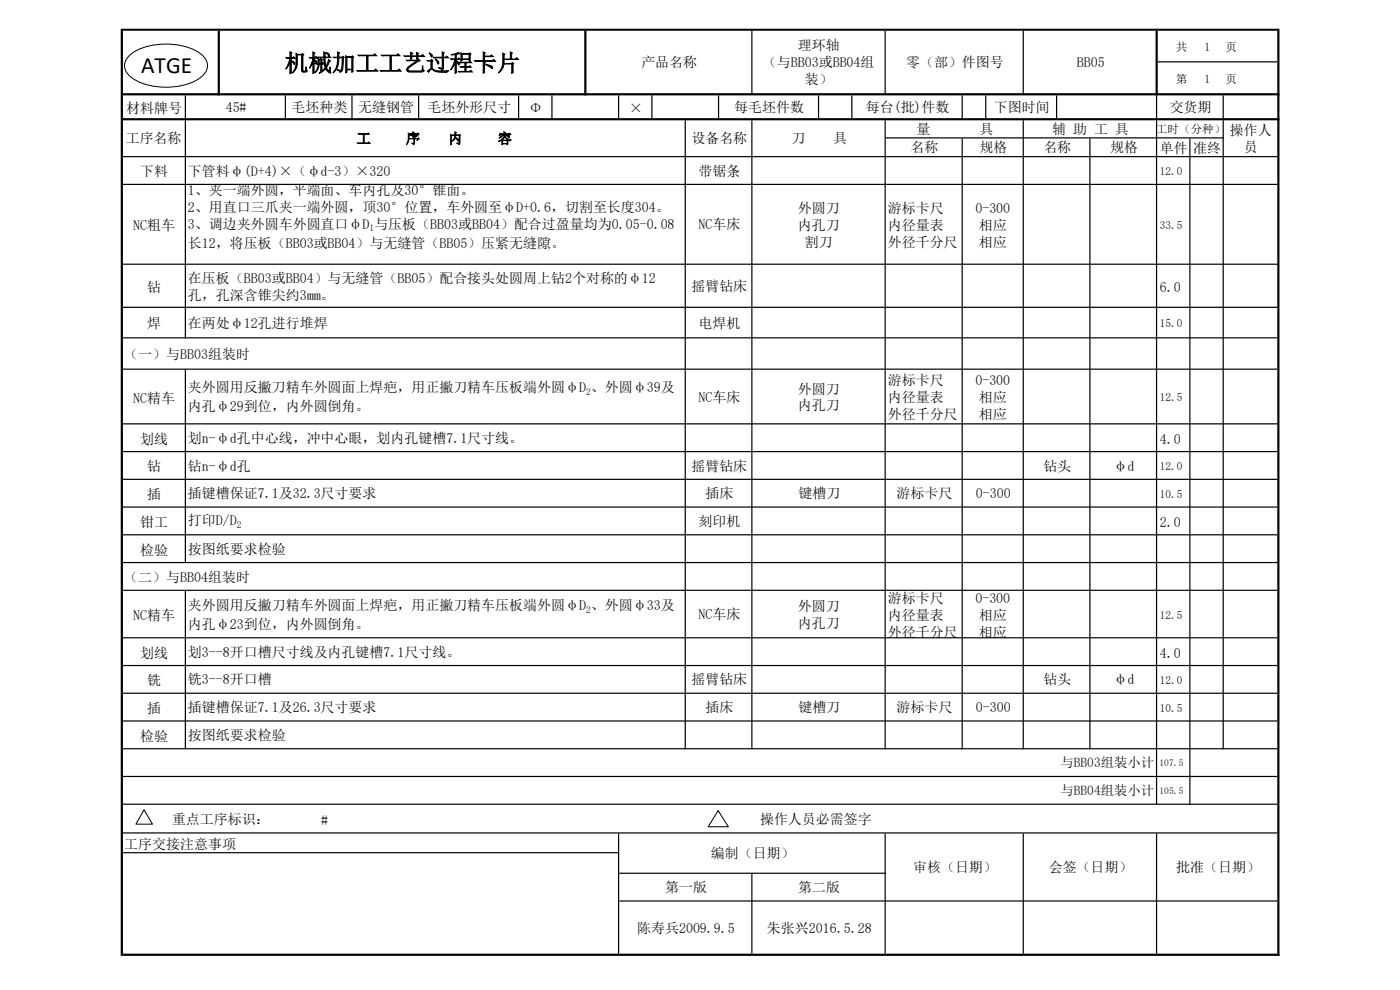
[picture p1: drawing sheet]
<svg xmlns="http://www.w3.org/2000/svg" width="297mm" height="210mm" viewBox="0 0 297 210" stroke-linecap="round" stroke-linejoin="round" font-family="sans-serif">
<defs><g id="words">
<text font-size="5" x="60.5" y="15.1">机械加工工艺过程卡片</text>
<text font-size="4.9" x="30" y="15.6">ATGE</text>
<g font-size="3">
<text x="169.2" y="10.7">理环轴</text>
<text x="136.1" y="14.2">产品名称</text>
<text x="161.8" y="14.3">（与BB03或BB04组</text>
<text x="170.7" y="17.9">装）</text>
<text x="192.2" y="14.2">零（部）件图号</text>
<text x="228.4" y="14.3">BB05</text>
<text x="26.8" y="23.9">材料牌号</text>
<text x="47.9" y="23.8">45#</text>
<text x="61.8" y="23.7">毛坯种类</text>
<text x="76" y="23.7">无缝钢管</text>
<text x="90.7" y="23.7">毛坯外形尺寸</text>
<text x="112.2" y="23.9">Φ</text>
<text x="133.4" y="23.9">×</text>
<text x="155.8" y="23.7">每毛坯件数</text>
<text x="183.7" y="23.7">每台(批)件数</text>
<text x="210.9" y="23.7">下图时间</text>
<text x="248.2" y="23.7">交货期</text>
<text x="194.4" y="28.4">量</text>
<text x="207.8" y="28.4">具</text>
<text x="223.2" y="28.4">辅 助 工 具</text>
<text x="260.9" y="28.6">操作人</text>
<text x="26.7" y="30.4">工序名称</text>
<text x="75.7" y="30.4">工</text>
<text x="86.2" y="30.4">序</text>
<text x="95.1" y="30.4">内</text>
<text x="105.6" y="30.4">容</text>
<text x="146.7" y="30.4">设备名称</text>
<text x="167.9" y="30.4">刀</text>
<text x="176.8" y="30.4">具</text>
<text x="193.2" y="32.3">名称</text>
<text x="207.8" y="32.3">规格</text>
<text x="221.3" y="32.3">名称</text>
<text x="235.5" y="32.3">规格</text>
<text x="246.1" y="32.5">单件 准终</text>
<text x="263.9" y="32.2">员</text>
<text x="29.8" y="37.4">下料</text>
<text x="39.9" y="37.3">下管料φ(D+4)×（φd-3）×320</text>
<text x="39.9" y="41.3">1、夹一端外圆，平端面、车内孔及30°锥面。</text>
<text x="148.2" y="37.3">带锯条</text>
<text x="39.9" y="44.9">2、用直口三爪夹一端外圆，顶30°位置，车外圆至φD+0.6，切割至长度304。</text>
<text x="169.2" y="45.1">外圆刀</text>
<text x="188.3" y="45.1">游标卡尺</text>
<text x="206.9" y="45.1">0-300</text>
<text x="28.3" y="48.9">NC粗车</text>
<text x="39.9" y="48.5">3、调边夹外圆车外圆直口φD 与压板（BB03或BB04）配合过盈量均为0.05-0.08</text>
<text x="39.9" y="52.6">长12，将压板（BB03或BB04）与无缝管（BB05）压紧无缝隙。</text>
<text x="148.2" y="48.7">NC车床</text>
<text x="169.2" y="48.7">内孔刀</text>
<text x="170.7" y="52.3">割刀</text>
<text x="188.3" y="48.7">内径量表</text>
<text x="188.3" y="52.3">外径千分尺</text>
<text x="207.7" y="48.7">相应</text>
<text x="207.7" y="52.3">相应</text>
<text x="39.9" y="60">在压板（BB03或BB04）与无缝管（BB05）配合接头处圆周上钻2个对称的φ12</text>
<text x="31.2" y="61.9">钻</text>
<text x="39.9" y="63.6">孔，孔深含锥尖约3mm。</text>
<text x="146.7" y="61.7">摇臂钻床</text>
<text x="246.1" y="61.9">6.0</text>
<text x="31.2" y="69.7">焊</text>
<text x="39.9" y="69.6">在两处φ12孔进行堆焊</text>
<text x="148.2" y="69.5">电焊机</text>
<text x="26.4" y="76.1">（一）与BB03组装时</text>
<text x="39.9" y="83.2">夹外圆用反撇刀精车外圆面上焊疤，用正撇刀精车压板端外圆φD 、外圆φ39及</text>
<text x="169.2" y="83.5">外圆刀</text>
<text x="188.3" y="81.7">游标卡尺</text>
<text x="206.9" y="81.7">0-300</text>
<text x="28.3" y="85.4">NC精车</text>
<text x="39.9" y="87.3">内孔φ29到位，内外圆倒角。</text>
<text x="148.2" y="85.2">NC车床</text>
<text x="169.2" y="87.1">内孔刀</text>
<text x="188.3" y="85.3">内径量表</text>
<text x="188.3" y="88.9">外径千分尺</text>
<text x="207.7" y="85.3">相应</text>
<text x="207.7" y="88.9">相应</text>
<text x="29.8" y="94.1">划线</text>
<text x="39.9" y="93.9">划n-φd孔中心线，冲中心眼，划内孔键槽7.1尺寸线。</text>
<text x="246.1" y="94.1">4.0</text>
<text x="31.2" y="100">钻</text>
<text x="39.9" y="99.8">钻n-φd孔</text>
<text x="146.7" y="99.8">摇臂钻床</text>
<text x="221.4" y="99.8">钻头</text>
<text x="236.2" y="99.8">φd</text>
<text x="31.2" y="105.9">插</text>
<text x="39.9" y="105.7">插键槽保证7.1及32.3尺寸要求</text>
<text x="149.6" y="105.7">插床</text>
<text x="169.4" y="105.7">键槽刀</text>
<text x="190.2" y="105.7">游标卡尺</text>
<text x="207" y="105.7">0-300</text>
<text x="29.8" y="111.8">钳工</text>
<text x="39.9" y="111.4">打印D/D</text>
<text x="148.2" y="111.6">刻印机</text>
<text x="246.1" y="111.8">2.0</text>
<text x="29.8" y="117.6">检验</text>
<text x="39.9" y="117.5">按图纸要求检验</text>
<text x="26.4" y="123.4">（二）与BB04组装时</text>
<text x="28.3" y="131.5">NC精车</text>
<text x="39.9" y="129.4">夹外圆用反撇刀精车外圆面上焊疤，用正撇刀精车压板端外圆φD 、外圆φ33及</text>
<text x="148.2" y="131.4">NC车床</text>
<text x="169.2" y="129.6">外圆刀</text>
<text x="188.3" y="127.8">游标卡尺</text>
<text x="188.3" y="131.4">内径量表</text>
<text x="206.9" y="127.8">0-300</text>
<text x="207.7" y="131.4">相应</text>
<text x="39.9" y="133.4">内孔φ23到位，内外圆倒角。</text>
<text x="169.2" y="133.2">内孔刀</text>
<text x="188.3" y="135">外径千分尺</text>
<text x="207.7" y="135">相应</text>
<text x="29.8" y="139.5">划线</text>
<text x="39.9" y="139.3">划3--8开口槽尺寸线及内孔键槽7.1尺寸线。</text>
<text x="246.1" y="139.5">4.0</text>
<text x="31.2" y="145.4">铣</text>
<text x="39.9" y="145.2">铣3--8开口槽</text>
<text x="146.7" y="145.2">摇臂钻床</text>
<text x="221.4" y="145.2">钻头</text>
<text x="236.2" y="145.2">φd</text>
<text x="31.2" y="151.3">插</text>
<text x="39.9" y="151.1">插键槽保证7.1及26.3尺寸要求</text>
<text x="149.6" y="151.1">插床</text>
<text x="169.4" y="151.1">键槽刀</text>
<text x="190.2" y="151.1">游标卡尺</text>
<text x="207" y="151.1">0-300</text>
<text x="29.8" y="157.1">检验</text>
<text x="39.9" y="157">按图纸要求检验</text>
<text x="36.5" y="174.8">重点工序标识：</text>
<text x="68.2" y="174.9">#</text>
<text x="161.2" y="174.8">操作人员必需签字</text>
<text x="26.4" y="180">工序交接注意事项</text>
<text x="150.8" y="182.1">编制（日期）</text>
<text x="193.7" y="185">审核（日期）</text>
<text x="222.5" y="185">会签（日期）</text>
<text x="249.5" y="185">批准（日期）</text>
<text x="141.1" y="189.3">第一版</text>
<text x="169.4" y="189.3">第二版</text>
<text x="135.2" y="198">陈寿兵2009.9.5</text>
<text x="162.7" y="198">朱张兴2016.5.28</text>
</g>
<g font-size="2.8">
<text x="225" y="162.8">与BB03组装小计</text>
<text x="225" y="168.7">与BB04组装小计</text>
</g>
<g font-size="2.5">
<text x="249.5" y="10.8">共</text>
<text x="255.5" y="10.8">1</text>
<text x="260" y="10.8">页</text>
<text x="249.5" y="17.6">第</text>
<text x="255.5" y="17.6">1</text>
<text x="260" y="17.6">页</text>
<text x="245.2" y="28.2">工时（分种）</text>
</g>
<g font-size="2.4">
<text x="246.1" y="37.2">12.0</text>
<text x="246.1" y="48.6">33.5</text>
<text x="246.1" y="69.4">15.0</text>
<text x="246.1" y="85.1">12.5</text>
<text x="246.1" y="99.7">12.0</text>
<text x="246.1" y="105.6">10.5</text>
<text x="246.1" y="131.3">12.5</text>
<text x="246.1" y="145.1">12.0</text>
<text x="246.1" y="151">10.5</text>
</g>
<g font-size="2">
<text x="78.4" y="49.1">1</text>
<text x="124.3" y="83.8">2</text>
<text x="50.2" y="112">2</text>
<text x="124.3" y="130">2</text>
<text x="246" y="162.6">107.5</text>
<text x="246" y="168.5">105.5</text>
</g>
</g></defs>
<g fill="#000">
<path d="M26.1 6.1h245.3v.4h-245.3zM245.6 13h25.4v.3h-25.4zM26.1 19.8h245.3v.4h-245.3zM26.1 25.1h245.3v.4h-245.3zM187.9 29.1h71.7v.3h-71.7zM26.1 33.1h244.9v.3h-244.9zM26.1 39h244.9v.2h-244.9zM26.1 55.9h244.9v.3h-244.9zM26.1 65.1h244.9v.2h-244.9zM26.1 71.5h244.9v.3h-244.9zM26.1 78.2h244.9v.2h-244.9zM26.1 89.8h244.9v.2h-244.9zM26.1 95.7h244.9v.2h-244.9zM26.1 101.6h244.9v.2h-244.9zM26.1 107.4h244.9v.3h-244.9zM26.1 113.3h244.9v.3h-244.9zM26.1 119.2h244.9v.3h-244.9zM26.1 125.1h244.9v.2h-244.9zM26.1 135.2h244.9v.2h-244.9zM26.1 141.1h244.9v.2h-244.9zM26.1 146.9h244.9v.3h-244.9zM26.1 152.8h244.9v.3h-244.9zM26.1 158.7h244.9v.3h-244.9zM26.1 164.6h244.9v.2h-244.9zM26.1 170.5h244.9v.2h-244.9zM26.1 176.6h244.9v.2h-244.9zM26.1 180.8h105.3v.2h-105.3zM131.4 185.1h56.5v.3h-56.5zM131.4 191h139.6v.3h-139.6zM26.1 202.3h245.3v.5h-245.3z" fill-rule="evenodd"/>
<path d="M245.2 6.5h.4v13.7h-.4zM39.2 20.2h.3v4.9h-.3zM159.4 6.5h.2v13.3h-.2zM187.7 6.5h.2v13.3h-.2zM217 6.5h.2v13.3h-.2z" fill-rule="evenodd"/>
<path d="M245.2 20.2h.3v4.9h-.3zM259.4 20.2h.2v4.9h-.2zM204 20.2h.3v4.9h-.3zM39.2 25.5h.3v46.3h-.3zM39.2 78.4h.3v41.1h-.3zM131.1 20.2h.3v4.9h-.3zM187.7 25.5h.2v133.5h-.2zM217 25.5h.2v133.5h-.2zM245.2 25.5h.3v145.2h-.3zM159.4 25.5h.2v133.5h-.2zM25.6 6.1h.5v196.7h-.5zM46.2 6.5h.5v13.7h-.5zM124 6.5h.4v13.7h-.4zM159.4 185.4h.2v16.9h-.2zM187.7 176.8h.2v25.5h-.2zM217 176.8h.2v25.5h-.2zM245.2 176.8h.3v25.5h-.3zM271 6.5h.4v196.3h-.4zM39.2 125.3h.3v33.7h-.3zM60.4 20.2h.3v4.9h-.3zM74.5 20.2h.3v4.9h-.3zM88.7 20.2h.2v4.9h-.2zM109.9 20.2h.3v4.9h-.3zM117 20.2h.2v4.9h-.2zM131.1 176.8h.3v25.5h-.3zM138.2 20.2h.2v4.9h-.2zM152.3 20.2h.3v4.9h-.3zM173.5 20.2h.3v4.9h-.3zM180.6 20.2h.2v4.9h-.2zM204 29.4h.3v129.6h-.3zM209 20.2h.3v4.9h-.3zM224 20.2h.3v4.9h-.3zM259.4 25.5h.2v133.5h-.2zM145.2 25.5h.3v133.5h-.3zM231.1 29.4h.3v129.6h-.3zM252.3 29.4h.3v141.3h-.3z" fill-rule="evenodd"/>
</g>
<path d="M27.2 12a11.2 11.2 0 0 1 8-2.6 11.2 11.2 0 0 1 8 2.6 2.8 2.8 0 0 1-.6 4.4 14.1 14.1 0 0 1-14.8 0 2.84 2.84 0 0 1-.6-4.4z" fill-rule="evenodd" fill="#fff"/>
<path d="M27.2 12a11.2 11.2 0 0 1 8-2.6 11.2 11.2 0 0 1 8 2.6 2.8 2.8 0 0 1-.6 4.4 14.1 14.1 0 0 1-14.8 0 2.84 2.84 0 0 1-.6-4.4z" fill="none" stroke="#000" stroke-width=".21"/>
<path d="M30.6 171.8l1.7 3h-3.5z" fill="#fff"/>
<path d="M30.6 171.8l1.7 3h-3.5z" fill="none" stroke="#000" stroke-width=".21"/>
<path d="M152.4 172l2.1 3.4h-4.3z" fill="#fff"/>
<path d="M152.4 172l2.1 3.4h-4.3z" fill="none" stroke="#000" stroke-width=".21"/>
<use href="#words"/>
</svg>
